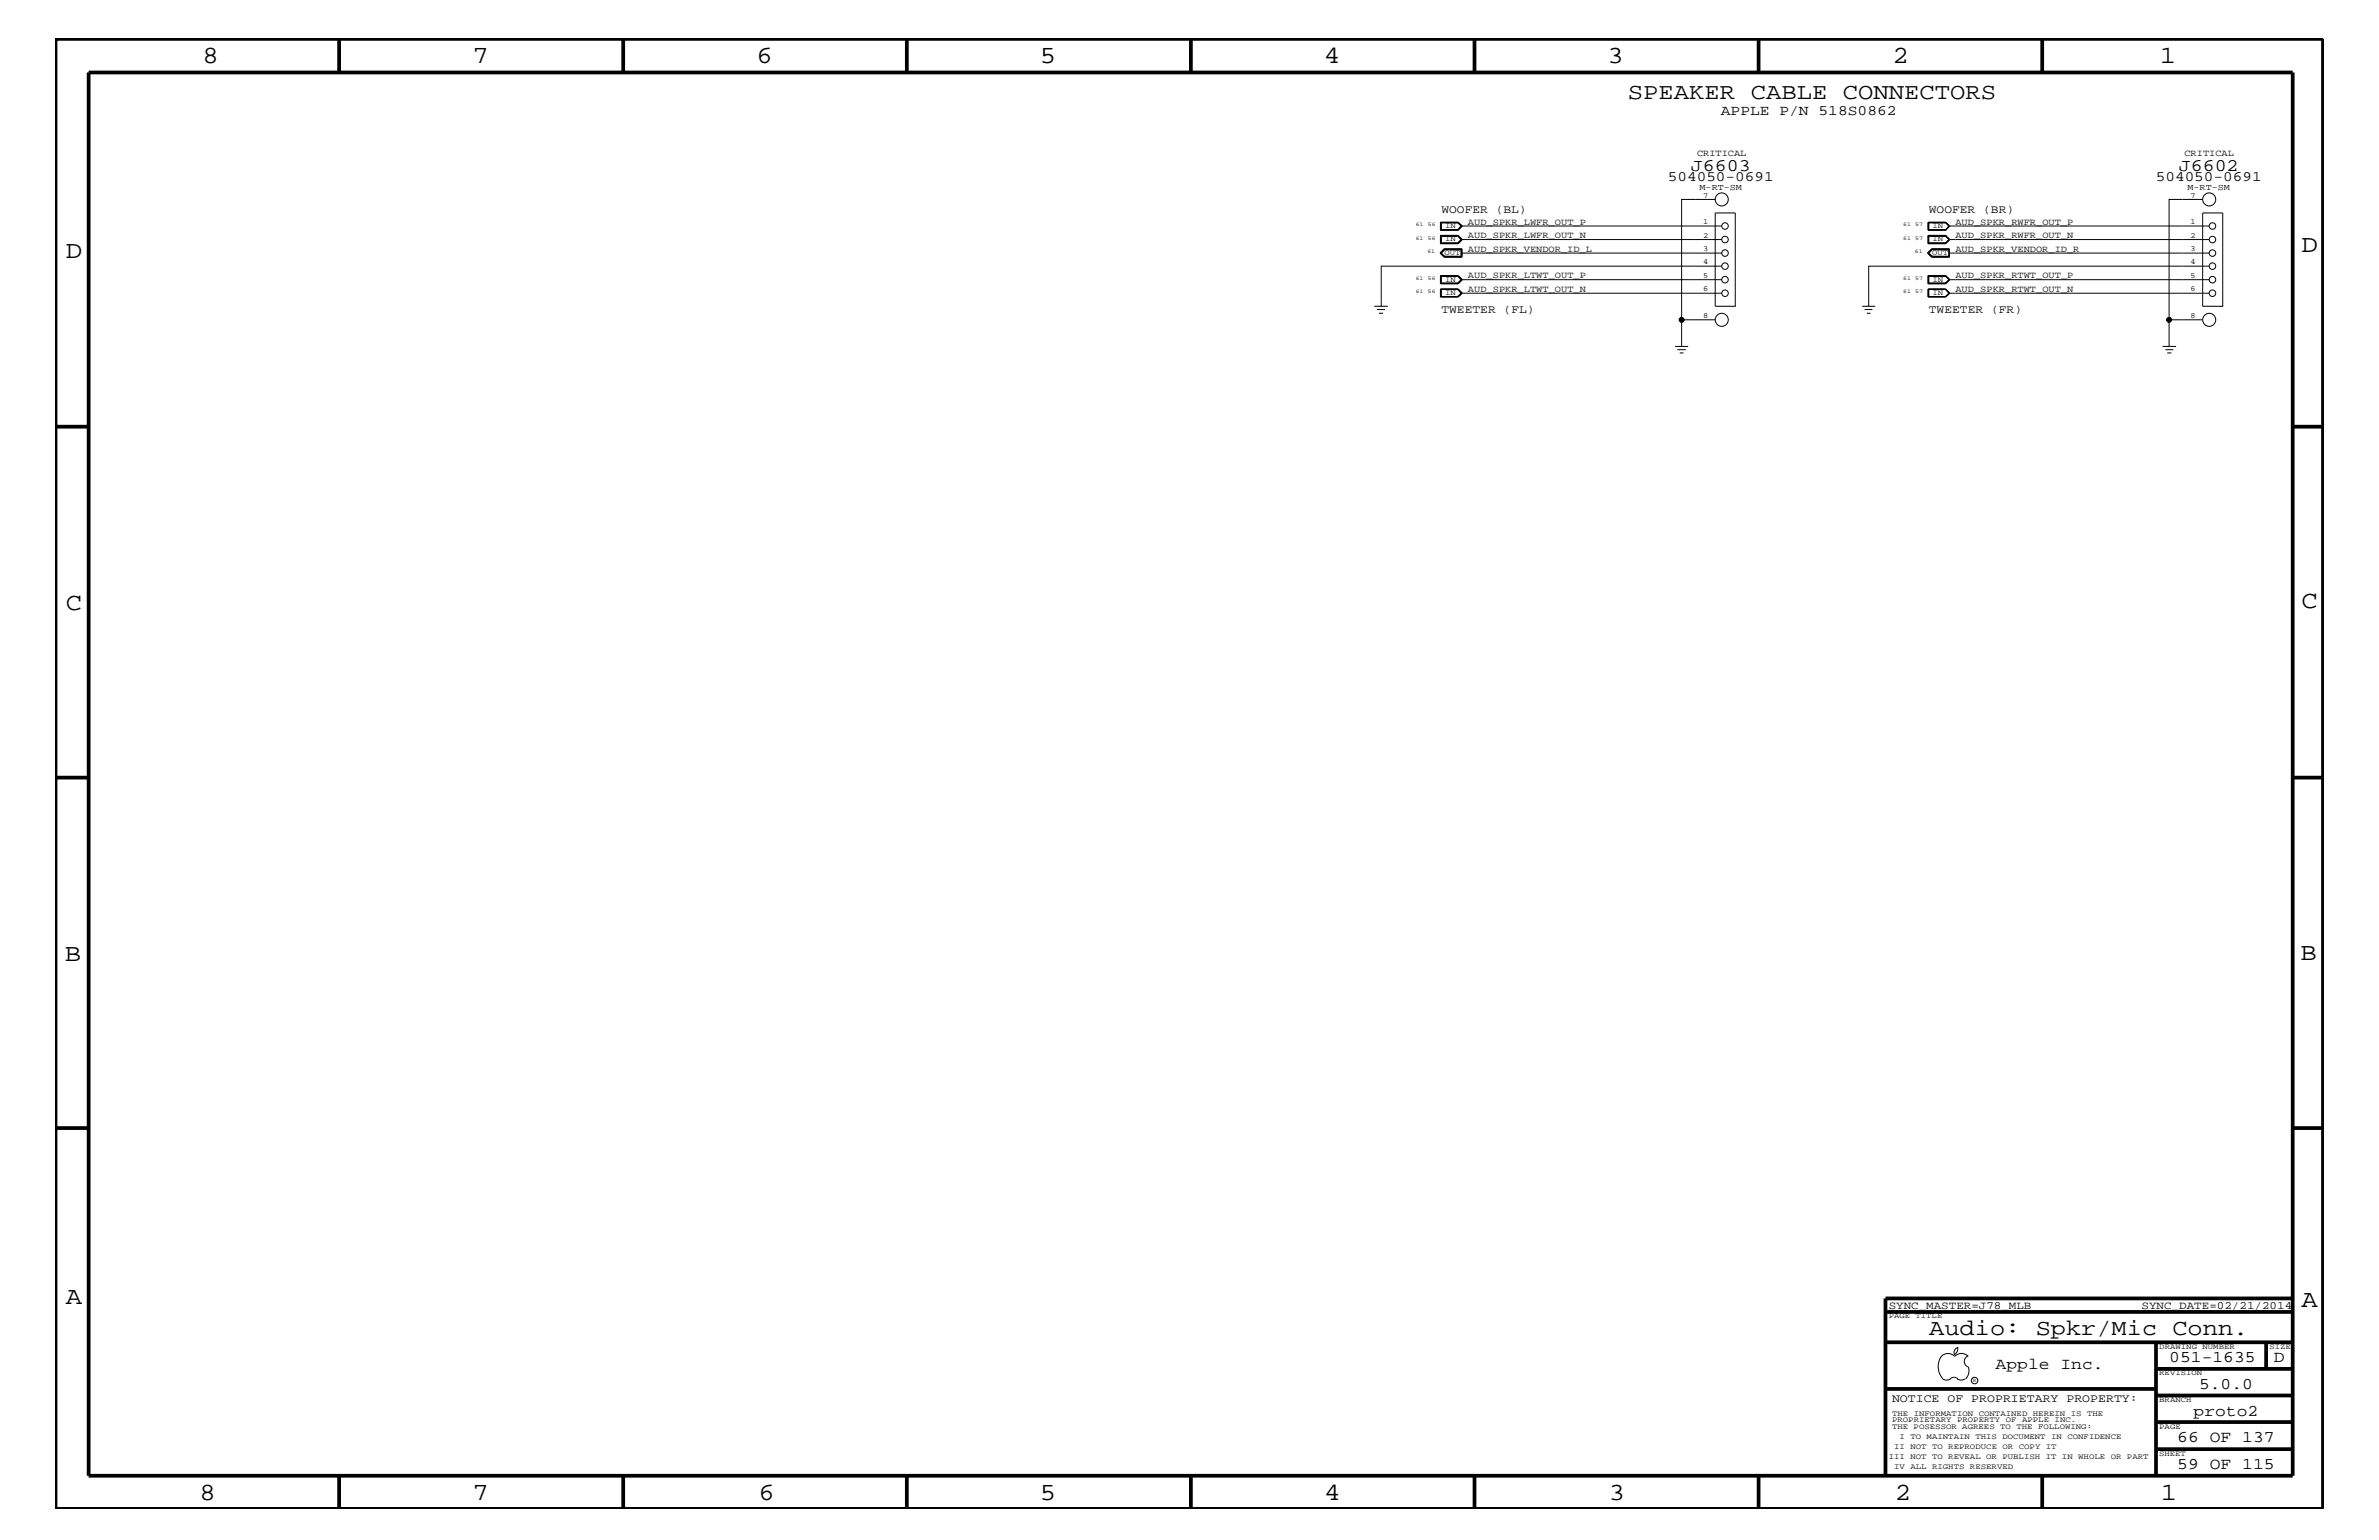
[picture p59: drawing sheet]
<svg xmlns="http://www.w3.org/2000/svg" width="432mm" height="279mm" viewBox="0 0 432 279" stroke-linecap="round" stroke-linejoin="round" font-family="sans-serif">
<defs><g id="words">
<g font-size="4.5">
<text x="36.7" y="11.5">8</text>
<text x="85.8" y="11.5">7</text>
<text x="137.3" y="11.5">6</text>
<text x="188.7" y="11.5">5</text>
<text x="240.3" y="11.5">4</text>
<text x="291.8" y="11.5">3</text>
<text x="343.5" y="11.5">2</text>
<text x="392" y="11.5">1</text>
<text x="11.9" y="46.8">D</text>
<text x="417.7" y="45.7">D</text>
<text x="11.9" y="110.6">C</text>
<text x="417.7" y="110.3">C</text>
<text x="11.8" y="174.3">B</text>
<text x="417.6" y="174.2">B</text>
<text x="11.9" y="236.7">A</text>
<text x="417.7" y="237.1">A</text>
<text x="36.2" y="272.1">8</text>
<text x="85.8" y="272.1">7</text>
<text x="137.7" y="272.1">6</text>
<text x="188.7" y="272.1">5</text>
<text x="240.4" y="272.1">4</text>
<text x="292" y="272.1">3</text>
<text x="343.9" y="272.1">2</text>
<text x="392.2" y="272.1">1</text>
</g>
<g font-size="4.1">
<text x="295.5" y="18">SPEAKER CABLE CONNECTORS</text>
<text x="350.2" y="242.3">Audio: Spkr/Mic Conn.</text>
</g>
<g font-size="3.2">
<text x="306.9" y="31">J6603</text>
<text x="395.5" y="31">J6602</text>
</g>
<g font-size="3">
<text x="362.2" y="248.4">Apple Inc.</text>
<text x="393.7" y="247.1">051-1635</text>
<text x="399.2" y="252">5.0.0</text>
<text x="412.7" y="247.1">D</text>
<text x="398.1" y="256.8">proto2</text>
<text x="395.2" y="261.6">66 OF 137</text>
<text x="395.2" y="266.6">59 OF 115</text>
</g>
<g font-size="2.6">
<text x="312.3" y="20.9">APPLE P/N 518S0862</text>
<text x="302.7" y="32.9">504050-0691</text>
<text x="391.3" y="32.9">504050-0691</text>
</g>
<g font-size="2.1">
<text x="261.6" y="38.6">WOOFER (BL)</text>
<text x="350.1" y="38.6">WOOFER (BR)</text>
<text x="261.6" y="56.8">TWEETER (FL)</text>
<text x="350.1" y="56.8">TWEETER (FR)</text>
<text x="343.4" y="254.4">NOTICE OF PROPRIETARY PROPERTY:</text>
</g>
<g font-size="2">
<text x="342.8" y="237.4">SYNC_MASTER=J78_MLB</text>
<text x="388.7" y="237.4">SYNC_DATE=02/21/2014</text>
</g>
<g font-size="1.7">
<text x="308" y="28.4">CRITICAL</text>
<text x="396.5" y="28.4">CRITICAL</text>
<text x="266.4" y="40.8">AUD_SPKR_LWFR_OUT_P</text>
<text x="354.9" y="40.8">AUD_SPKR_RWFR_OUT_P</text>
<text x="266.4" y="45.7">AUD_SPKR_VENDOR_ID_L</text>
<text x="266.4" y="43.2">AUD_SPKR_LWFR_OUT_N</text>
<text x="354.9" y="45.7">AUD_SPKR_VENDOR_ID_R</text>
<text x="354.9" y="43.2">AUD_SPKR_RWFR_OUT_N</text>
<text x="266.4" y="52.9">AUD_SPKR_LTWT_OUT_N</text>
<text x="266.4" y="50.5">AUD_SPKR_LTWT_OUT_P</text>
<text x="354.9" y="52.9">AUD_SPKR_RTWT_OUT_N</text>
<text x="354.9" y="50.5">AUD_SPKR_RTWT_OUT_P</text>
</g>
<g font-size="1.6">
<text x="308.5" y="34.4">M-RT-SM</text>
<text x="397" y="34.4">M-RT-SM</text>
</g>
<g font-size="1.4">
<text x="309.1" y="35.8">7</text>
<text x="397.6" y="35.8">7</text>
<text x="262.3" y="41.4">IN</text>
<text x="309.1" y="40.7">1</text>
<text x="350.8" y="41.4">IN</text>
<text x="397.6" y="40.7">1</text>
<text x="262.2" y="46.3">OUT</text>
<text x="262.3" y="43.8">IN</text>
<text x="309.1" y="43.1">2</text>
<text x="309.1" y="47.9">4</text>
<text x="309.1" y="45.5">3</text>
<text x="350.7" y="46.3">OUT</text>
<text x="350.8" y="43.8">IN</text>
<text x="397.6" y="43.1">2</text>
<text x="397.6" y="47.9">4</text>
<text x="397.6" y="45.5">3</text>
<text x="262.3" y="51.1">IN</text>
<text x="262.3" y="53.5">IN</text>
<text x="309.1" y="50.4">5</text>
<text x="309.1" y="52.8">6</text>
<text x="350.8" y="51.1">IN</text>
<text x="350.8" y="53.5">IN</text>
<text x="397.6" y="50.4">5</text>
<text x="397.6" y="52.8">6</text>
<text x="309.1" y="57.7">8</text>
<text x="397.6" y="57.7">8</text>
<text x="342.8" y="239.2">PAGE TITLE</text>
<text x="391.9" y="244.7">DRAWING NUMBER</text>
<text x="411.9" y="244.7">SIZE</text>
<text x="391.9" y="249.5">REVISION</text>
<text x="343.4" y="256.8">THE INFORMATION CONTAINED HEREIN IS THE</text>
<text x="391.9" y="254.4">BRANCH</text>
<text x="343.4" y="258">PROPRIETARY PROPERTY OF APPLE INC.</text>
<text x="343.4" y="259.3">THE POSESSOR AGREES TO THE FOLLOWING:</text>
<text x="343.8" y="262.9">II NOT TO REPRODUCE OR COPY IT</text>
<text x="344.8" y="261.1">I TO MAINTAIN THIS DOCUMENT IN CONFIDENCE</text>
<text x="391.9" y="259.3">PAGE</text>
<text x="342.8" y="264.7">III NOT TO REVEAL OR PUBLISH IT IN WHOLE OR PART</text>
<text x="343.8" y="266.6">IV ALL RIGHTS RESERVED</text>
<text x="391.9" y="264.1">SHEET</text>
</g>
<g font-size="1">
<text x="257" y="41">61</text>
<text x="259.2" y="41">56</text>
<text x="345.4" y="41">61</text>
<text x="347.6" y="41">57</text>
<text x="257" y="43.5">61</text>
<text x="259.1" y="45.9">61</text>
<text x="259.2" y="43.5">56</text>
<text x="345.4" y="43.5">61</text>
<text x="347.6" y="45.9">61</text>
<text x="347.6" y="43.5">57</text>
<text x="257" y="50.7">61</text>
<text x="257" y="53.2">61</text>
<text x="259.2" y="50.7">56</text>
<text x="259.2" y="53.2">56</text>
<text x="345.4" y="50.7">61</text>
<text x="345.4" y="53.2">61</text>
<text x="347.6" y="50.7">57</text>
<text x="347.6" y="53.2">57</text>
<text x="358.1" y="250.7">R</text>
</g>
</g></defs>
<g fill="none" stroke="#000" stroke-width=".18">
<path d="M311.3 38.6h3.7v17h-3.7zM311.3 36.2h-6.1v21.8M399.8 38.6h3.6v17h-3.6zM399.8 36.2h-6.1v21.8M249.4 55.6h2.5M249.9 56.2h1.5M250.3 56.8h.7M261.4 45.9l.7-.7h3.2v1.5h-3.2zM261.5 42.7h3.2l.7 .8-.7 .7h-3.2zM261.5 50h3.2l.7 .7-.7 .8h-3.2zM261.5 44.1h3.2M261.5 42.8h3.2"/>
<path d="M261.5 51.4h3.2M261.5 50.1h3.2M261.5 40.4h3.2l.6 .6-.6 .7h-3.2zM261.5 42.8v1.3M261.5 50.1v1.3M261.5 52.5h3.2l.6 .7-.6 .6h-3.2zM261.6 42.9h3l.6 .6-.6 .6h-3zM261.6 40.4v1.3M261.6 50.2h3l.6 .5-.6 .6h-3zM261.6 52.5v1.3M262.1 45.2l-.6 .7 .6 .7h3.2M262.1 45.2h3.2v1.3h-3.2l-.6-.6z"/>
<path d="M262.2 46.5l-.6-.6 .6-.6h3v1.2M264.6 40.4l.6 .6M264.6 52.5l.6 .7M264.7 42.8l.6 .7-.6 .6M264.7 40.3h-3.2v1.5h3.2M264.7 52.4h-3.2v1.5h3.2M264.7 40.3l.7 .7-.7 .8M264.7 40.3l.6 .7-.6 .8M264.7 50.1l.6 .6-.6 .7M264.7 52.4l.7 .8-.7 .7M264.7 52.4l.6 .8-.6 .7M265.2 45.9h47.3"/>
<path d="M265.2 43.5h47.3M265.2 41l-.6 .7M265.2 41h47.3M265.2 50.7h47.3M265.2 53.2h47.3M265.2 53.2l-.6 .6M311.3 58h-6.1v4.9M312.5 48.3h-61.8v7.3M338 55.6h2.4M338.4 56.2h1.5M338.8 56.8h.7M349.8 45.9l.8-.7h3.2v1.5h-3.2z"/>
<path d="M349.9 42.7h3.2l.8 .8-.8 .7h-3.2zM349.9 50h3.2l.8 .7-.8 .8h-3.2zM350 45.9l.7-.7h3v1.3h-3zM350 42.8h3.1l.7 .7-.7 .6h-3.1zM350 41.7h3.1M350 40.4h3.1M350 40.3v1.5M350 50.1h3.1l.7 .6-.7 .7h-3.1zM350 52.4v1.5M350 53.8h3.1M350 52.5h3.1M350.1 42.9h3l.6 .6-.6 .6h-3z"/>
<path d="M350.1 40.4v1.3M350.1 50.2h3l.6 .5-.6 .6h-3zM350.1 52.5v1.3M350.6 45.2l-.7 .7 .7 .7h3.2M353.1 40.3h-3.2v1.5h3.2M353.1 40.3l.8 .7-.8 .8M353.1 52.4h-3.2v1.5h3.2M353.1 40.3l.7 .7M353.1 40.4l.7 .6M353.1 40.4l.6 .6M353.1 52.4l.8 .8-.8 .7M353.1 52.4l.7 .8"/>
<path d="M353.1 52.5l.7 .7M353.1 52.5l.6 .7M353.7 45.3h-3l-.6 .6 .6 .6M353.7 45.9h47.3M353.7 43.5h47.3M353.7 41h47.3M353.7 41l-.6 .7M353.7 50.7h47.3M353.7 53.2l-.6 .6M353.7 53.2h47.3M353.8 41l-.7 .7M353.8 41l-.7 .8"/>
<path d="M353.8 53.2l-.7 .6M353.8 53.2l-.7 .7M399.8 58h-6.1v4.9M401 48.3h-61.8v7.3M304 62.9h2.4M304.5 63.4h1.5M304.9 64h.7M392.5 62.9h2.5M393 63.4h1.5M393.4 64h.7M352.3 246.1a1.72 1.72 0 0 1 2.5 0 1.69 1.69 0 0 1 2.4 0M352.4 246a3.2 3.2 0 0 0 .4 4.3l.8 .1 .4-.2"/>
<path d="M354 250.2l.7-.3 .7 .3M355.2 250.2l.7 .2 .7-.2M355.3 244.4v.3a1.18 1.18 0 0 1-.6 1.1M355.4 244.4a.99 .99 0 0 0-.6 1.4M357.2 246a1.04 1.04 0 0 0-.7 1 1.04 1.04 0 0 0 .7 1M357.3 248l.1 .7a2.11 2.11 0 0 1-.6 1.5"/>
<circle cx="312.5" cy="36.2" r="1.19"/>
<circle cx="401" cy="36.2" r="1.19"/>
<circle cx="305.2" cy="58" r=".42"/>
<circle cx="312.5" cy="58" r="1.19"/>
<circle cx="313.1" cy="45.9" r=".59"/>
<circle cx="313.1" cy="41" r=".59"/>
<circle cx="313.1" cy="50.7" r=".59"/>
<circle cx="313.1" cy="48.3" r=".59"/>
<circle cx="313.1" cy="53.2" r=".59"/>
<circle cx="313.1" cy="43.5" r=".59"/>
<circle cx="393.7" cy="58" r=".42"/>
<circle cx="401" cy="58" r="1.19"/>
<circle cx="401.6" cy="45.9" r=".59"/>
<circle cx="401.6" cy="50.7" r=".59"/>
<circle cx="401.6" cy="48.3" r=".59"/>
<circle cx="401.6" cy="41" r=".59"/>
<circle cx="401.6" cy="53.2" r=".59"/>
<circle cx="401.6" cy="43.5" r=".59"/>
<circle cx="358.4" cy="250.5" r=".59"/>
</g>
<g fill="none" stroke="#000" stroke-width=".68" stroke-linecap="butt">
<path d="M10.1 7.1h411.5v266.7h-411.5zM16.1 13.2h400v254.5h-400zM61.6 7.1v6.1M113.1 7.1v6.1M164.6 7.1v6.1M216.2 7.1v6.1M267.6 7.1v6.1M319.2 7.1v6.1M370.7 7.1v6.1M10.1 77.4h6M416.1 77.4h5.5M10.1 141.1h6"/>
<path d="M416.1 141.1h5.5M10.1 204.7h6M416.1 204.7h5.5M342.2 238h73.9M416.1 235.6h-73.9v32.1M342.2 243.5h73.9M342.2 252h49.1M391.3 248.4h24.8M391.3 243.5v24.2M391.3 258h24.8M391.3 253.2h24.8M411.3 243.5v4.9"/>
<path d="M61.6 267.7v6.1M113.1 267.7v6.1M164.6 267.7v6.1M216.2 268v5.8M267.6 267.7v6.1M319.2 267.7v6.1M370.7 267.7v6.1M391.3 262.9h24.8"/>
</g>
<g fill="#000">
<circle cx="305.2" cy="58" r=".42"/>
<circle cx="393.7" cy="58" r=".42"/>
</g>
<use href="#words"/>
</svg>
